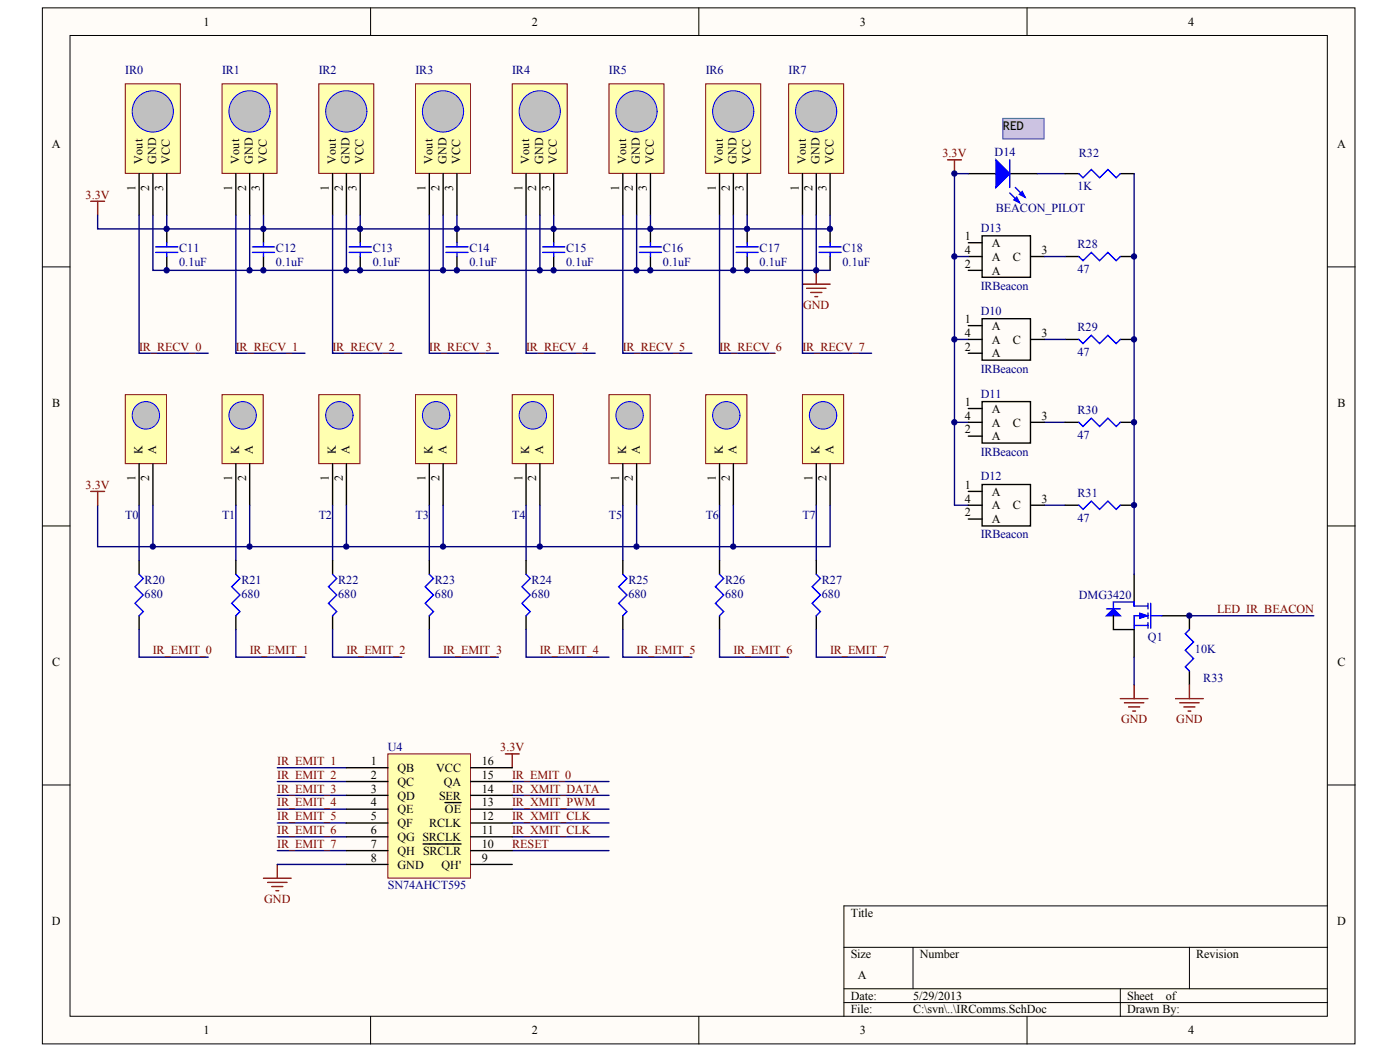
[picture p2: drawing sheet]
<svg xmlns="http://www.w3.org/2000/svg" width="271mm" height="204mm" viewBox="0 0 271 204" stroke-linecap="round" stroke-linejoin="round" font-family="sans-serif">
<defs><g id="words">
<g font-size="2.4">
<text x="39.4" y="5">1</text>
<text x="102.9" y="5">2</text>
<text x="166.4" y="5">3</text>
<text x="229.9" y="5">4</text>
<text x="10" y="28.7">A</text>
<text x="258.8" y="28.7">A</text>
<text x="186.7" y="46.4">1</text>
<text x="191.9" y="47.8">A</text>
<text x="186.7" y="49.1">4</text>
<text x="186.7" y="51.8">2</text>
<text x="191.9" y="50.4">A</text>
<text x="191.9" y="53.1">A</text>
<text x="196" y="50.4">C</text>
<text x="201.6" y="49.1">3</text>
<text x="186.7" y="62.5">1</text>
<text x="186.7" y="65.1">4</text>
<text x="191.9" y="63.8">A</text>
<text x="201.6" y="65.1">3</text>
<text x="186.7" y="67.8">2</text>
<text x="191.9" y="66.5">A</text>
<text x="191.9" y="69.2">A</text>
<text x="196" y="66.5">C</text>
<text x="10.1" y="78.8">B</text>
<text x="186.7" y="78.5">1</text>
<text x="186.7" y="81.2">4</text>
<text x="186.7" y="83.9">2</text>
<text x="191.9" y="79.8">A</text>
<text x="191.9" y="82.5">A</text>
<text x="196" y="82.5">C</text>
<text x="201.6" y="81.2">3</text>
<text x="258.8" y="78.8">B</text>
<text x="191.9" y="85.2">A</text>
<text x="186.7" y="94.5">1</text>
<text x="191.9" y="95.9">A</text>
<text x="186.7" y="97.2">4</text>
<text x="186.7" y="99.9">2</text>
<text x="191.9" y="98.6">A</text>
<text x="191.9" y="101.2">A</text>
<text x="196" y="98.6">C</text>
<text x="201.6" y="97.2">3</text>
<text x="10.1" y="128.9">C</text>
<text x="258.8" y="128.9">C</text>
<text x="71.7" y="148">1</text>
<text x="76.9" y="149.3">QB</text>
<text x="84.4" y="149.3">VCC</text>
<text x="93.2" y="148">16</text>
<text x="71.7" y="150.7">2</text>
<text x="71.7" y="153.3">3</text>
<text x="76.9" y="152">QC</text>
<text x="76.9" y="154.7">QD</text>
<text x="85" y="154.7">SER</text>
<text x="85.9" y="152">QA</text>
<text x="93.2" y="153.3">14</text>
<text x="93.2" y="150.7">15</text>
<text x="71.7" y="156">4</text>
<text x="71.7" y="158.7">5</text>
<text x="71.7" y="161.4">6</text>
<text x="76.9" y="157.4">QE</text>
<text x="76.9" y="160">QF</text>
<text x="83" y="160">RCLK</text>
<text x="86.1" y="157.4">OE</text>
<text x="93.2" y="161.4">11</text>
<text x="93.2" y="158.7">12</text>
<text x="93.2" y="156">13</text>
<text x="71.7" y="164">7</text>
<text x="71.7" y="166.7">8</text>
<text x="76.9" y="162.7">QG SRCLK</text>
<text x="76.9" y="165.4">QH SRCLR</text>
<text x="93.2" y="166.7">9</text>
<text x="93.2" y="164">10</text>
<text x="76.9" y="168">GND</text>
<text x="85.5" y="168">QH'</text>
<text x="10" y="179">D</text>
<text x="164.7" y="177.3">Title</text>
<text x="258.8" y="179">D</text>
<text x="164.7" y="185.4">Size</text>
<text x="178" y="185.4">Number</text>
<text x="231.5" y="185.4">Revision</text>
<text x="166" y="189.4">A</text>
<text x="164.7" y="193.4">Date:</text>
<text x="164.7" y="196.1">File:</text>
<text x="176.7" y="193.4">5/29/2013</text>
<text x="176.7" y="196.1">C:\svn\..\IRComms.SchDoc</text>
<text x="218.1" y="193.4">Sheet</text>
<text x="218.1" y="196.1">Drawn By:</text>
<text x="225.6" y="193.4">of</text>
<text x="39.4" y="200.1">1</text>
<text x="102.9" y="200.1">2</text>
<text x="166.4" y="200.1">3</text>
<text x="229.9" y="200.1">4</text>
</g>
<g font-size="2.4" fill="#000080">
<text x="24.2" y="14.4">IR0</text>
<text x="43" y="14.4">IR1</text>
<text x="61.7" y="14.4">IR2</text>
<text x="80.4" y="14.4">IR3</text>
<text x="99.1" y="14.4">IR4</text>
<text x="117.9" y="14.4">IR5</text>
<text x="136.6" y="14.4">IR6</text>
<text x="152.6" y="14.4">IR7</text>
<text x="192.5" y="30.1">D14</text>
<text x="208.8" y="30.4">R32</text>
<text x="192.7" y="41.1">BEACON_PILOT</text>
<text x="208.5" y="36.8">1K</text>
<text x="189.8" y="44.8">D13</text>
<text x="34.7" y="51.5">0.1uF</text>
<text x="34.7" y="48.8">C11</text>
<text x="53.4" y="51.5">0.1uF</text>
<text x="53.4" y="48.8">C12</text>
<text x="72.1" y="51.5">0.1uF</text>
<text x="72.1" y="48.8">C13</text>
<text x="90.8" y="51.5">0.1uF</text>
<text x="90.8" y="48.8">C14</text>
<text x="109.6" y="51.5">0.1uF</text>
<text x="109.6" y="48.8">C15</text>
<text x="128.3" y="51.5">0.1uF</text>
<text x="128.3" y="48.8">C16</text>
<text x="147" y="51.5">0.1uF</text>
<text x="147" y="48.8">C17</text>
<text x="163.1" y="51.5">0.1uF</text>
<text x="163.1" y="48.8">C18</text>
<text x="208.5" y="52.8">47</text>
<text x="208.5" y="48">R28</text>
<text x="189.8" y="56.1">IRBeacon</text>
<text x="189.8" y="60.9">D10</text>
<text x="208.5" y="64.1">R29</text>
<text x="208.5" y="68.9">47</text>
<text x="189.8" y="72.1">IRBeacon</text>
<text x="189.8" y="76.9">D11</text>
<text x="208.5" y="80.1">R30</text>
<text x="189.8" y="88.1">IRBeacon</text>
<text x="208.5" y="84.9">47</text>
<text x="189.8" y="92.9">D12</text>
<text x="24.2" y="100.4">T0</text>
<text x="43" y="100.4">T1</text>
<text x="61.7" y="100.4">T2</text>
<text x="80.4" y="100.4">T3</text>
<text x="99.1" y="100.4">T4</text>
<text x="117.9" y="100.4">T5</text>
<text x="136.6" y="100.4">T6</text>
<text x="155.3" y="100.4">T7</text>
<text x="208.5" y="101">47</text>
<text x="208.5" y="96.1">R31</text>
<text x="189.8" y="104.2">IRBeacon</text>
<text x="28" y="113">R20</text>
<text x="46.7" y="113">R21</text>
<text x="65.4" y="113">R22</text>
<text x="84.2" y="113">R23</text>
<text x="102.9" y="113">R24</text>
<text x="121.6" y="113">R25</text>
<text x="140.3" y="113">R26</text>
<text x="159" y="113">R27</text>
<text x="28" y="115.7">680</text>
<text x="46.7" y="115.7">680</text>
<text x="65.4" y="115.7">680</text>
<text x="84.2" y="115.7">680</text>
<text x="102.9" y="115.7">680</text>
<text x="121.6" y="115.7">680</text>
<text x="140.3" y="115.7">680</text>
<text x="159" y="115.7">680</text>
<text x="208.8" y="115.9">DMG3420</text>
<text x="222.2" y="123.9">Q1</text>
<text x="231.3" y="126.3">10K</text>
<text x="232.9" y="132">R33</text>
<text x="75.1" y="145.3">U4</text>
<text x="75.1" y="172.1">SN74AHCT595</text>
</g>
<g font-size="2.4" fill="#800000">
<text x="182.4" y="30.4">3.3V</text>
<text x="16.6" y="38.4">3.3V</text>
<text x="155.4" y="59.7">GND</text>
<text x="26.9" y="67.8">IR_RECV_0</text>
<text x="45.6" y="67.8">IR_RECV_1</text>
<text x="64.4" y="67.8">IR_RECV_2</text>
<text x="83.1" y="67.8">IR_RECV_3</text>
<text x="101.8" y="67.8">IR_RECV_4</text>
<text x="120.5" y="67.8">IR_RECV_5</text>
<text x="139.2" y="67.8">IR_RECV_6</text>
<text x="155.3" y="67.8">IR_RECV_7</text>
<text x="16.6" y="94.5">3.3V</text>
<text x="235.5" y="118.6">LED_IR_BEACON</text>
<text x="29.6" y="126.6">IR_EMIT_0</text>
<text x="48.3" y="126.6">IR_EMIT_1</text>
<text x="67" y="126.6">IR_EMIT_2</text>
<text x="85.8" y="126.6">IR_EMIT_3</text>
<text x="104.5" y="126.6">IR_EMIT_4</text>
<text x="123.2" y="126.6">IR_EMIT_5</text>
<text x="141.9" y="126.6">IR_EMIT_6</text>
<text x="160.6" y="126.6">IR_EMIT_7</text>
<text x="216.9" y="139.9">GND</text>
<text x="227.6" y="139.9">GND</text>
<text x="53.7" y="148">IR_EMIT_1</text>
<text x="96.8" y="145.3">3.3V</text>
<text x="53.7" y="150.7">IR_EMIT_2</text>
<text x="53.7" y="153.3">IR_EMIT_3</text>
<text x="99.1" y="150.7">IR_EMIT_0</text>
<text x="99.1" y="153.3">IR_XMIT_DATA</text>
<text x="53.7" y="156">IR_EMIT_4</text>
<text x="53.7" y="158.7">IR_EMIT_5</text>
<text x="53.7" y="161.4">IR_EMIT_6</text>
<text x="99.1" y="156">IR_XMIT_PWM</text>
<text x="99.1" y="161.4">IR_XMIT_CLK</text>
<text x="99.1" y="158.7">IR_XMIT_CLK</text>
<text x="53.7" y="164">IR_EMIT_7</text>
<text x="99.1" y="164">RESET</text>
<text x="51.1" y="174.7">GND</text>
</g>
<g font-size="2.3">
<text x="194.1" y="25.1">RED</text>
<text x="27.5" y="31.7" transform="rotate(-90 27.5 31.7)">Vout</text>
<text x="30.2" y="31.7" transform="rotate(-90 30.2 31.7)">GND</text>
<text x="32.9" y="31.7" transform="rotate(-90 32.9 31.7)">VCC</text>
<text x="46.3" y="31.7" transform="rotate(-90 46.3 31.7)">Vout</text>
<text x="48.9" y="31.7" transform="rotate(-90 48.9 31.7)">GND</text>
<text x="51.6" y="31.7" transform="rotate(-90 51.6 31.7)">VCC</text>
<text x="65" y="31.7" transform="rotate(-90 65 31.7)">Vout</text>
<text x="67.7" y="31.7" transform="rotate(-90 67.7 31.7)">GND</text>
<text x="70.3" y="31.7" transform="rotate(-90 70.3 31.7)">VCC</text>
<text x="83.7" y="31.7" transform="rotate(-90 83.7 31.7)">Vout</text>
<text x="86.4" y="31.7" transform="rotate(-90 86.4 31.7)">GND</text>
<text x="89.1" y="31.7" transform="rotate(-90 89.1 31.7)">VCC</text>
<text x="102.4" y="31.7" transform="rotate(-90 102.4 31.7)">Vout</text>
<text x="105.1" y="31.7" transform="rotate(-90 105.1 31.7)">GND</text>
<text x="107.8" y="31.7" transform="rotate(-90 107.8 31.7)">VCC</text>
<text x="121.2" y="31.7" transform="rotate(-90 121.2 31.7)">Vout</text>
<text x="123.8" y="31.7" transform="rotate(-90 123.8 31.7)">GND</text>
<text x="126.5" y="31.7" transform="rotate(-90 126.5 31.7)">VCC</text>
<text x="139.9" y="31.7" transform="rotate(-90 139.9 31.7)">Vout</text>
<text x="142.6" y="31.7" transform="rotate(-90 142.6 31.7)">GND</text>
<text x="145.2" y="31.7" transform="rotate(-90 145.2 31.7)">VCC</text>
<text x="155.9" y="31.7" transform="rotate(-90 155.9 31.7)">Vout</text>
<text x="158.6" y="31.7" transform="rotate(-90 158.6 31.7)">GND</text>
<text x="161.3" y="31.7" transform="rotate(-90 161.3 31.7)">VCC</text>
<text x="26.2" y="37" transform="rotate(-90 26.2 37)">1</text>
<text x="28.9" y="37" transform="rotate(-90 28.9 37)">2</text>
<text x="31.6" y="37" transform="rotate(-90 31.6 37)">3</text>
<text x="44.9" y="37" transform="rotate(-90 44.9 37)">1</text>
<text x="47.6" y="37" transform="rotate(-90 47.6 37)">2</text>
<text x="50.3" y="37" transform="rotate(-90 50.3 37)">3</text>
<text x="63.7" y="37" transform="rotate(-90 63.7 37)">1</text>
<text x="66.3" y="37" transform="rotate(-90 66.3 37)">2</text>
<text x="69" y="37" transform="rotate(-90 69 37)">3</text>
<text x="82.4" y="37" transform="rotate(-90 82.4 37)">1</text>
<text x="85.1" y="37" transform="rotate(-90 85.1 37)">2</text>
<text x="87.7" y="37" transform="rotate(-90 87.7 37)">3</text>
<text x="101.1" y="37" transform="rotate(-90 101.1 37)">1</text>
<text x="103.8" y="37" transform="rotate(-90 103.8 37)">2</text>
<text x="106.4" y="37" transform="rotate(-90 106.4 37)">3</text>
<text x="119.8" y="37" transform="rotate(-90 119.8 37)">1</text>
<text x="122.5" y="37" transform="rotate(-90 122.5 37)">2</text>
<text x="125.2" y="37" transform="rotate(-90 125.2 37)">3</text>
<text x="138.5" y="37" transform="rotate(-90 138.5 37)">1</text>
<text x="141.2" y="37" transform="rotate(-90 141.2 37)">2</text>
<text x="143.9" y="37" transform="rotate(-90 143.9 37)">3</text>
<text x="154.6" y="37" transform="rotate(-90 154.6 37)">1</text>
<text x="157.3" y="37" transform="rotate(-90 157.3 37)">2</text>
<text x="159.9" y="37" transform="rotate(-90 159.9 37)">3</text>
<text x="27.5" y="87.9" transform="rotate(-90 27.5 87.9)">K</text>
<text x="30.2" y="87.9" transform="rotate(-90 30.2 87.9)">A</text>
<text x="46.3" y="87.9" transform="rotate(-90 46.3 87.9)">K</text>
<text x="48.9" y="87.9" transform="rotate(-90 48.9 87.9)">A</text>
<text x="65" y="87.9" transform="rotate(-90 65 87.9)">K</text>
<text x="67.7" y="87.9" transform="rotate(-90 67.7 87.9)">A</text>
<text x="83.7" y="87.9" transform="rotate(-90 83.7 87.9)">K</text>
<text x="86.4" y="87.9" transform="rotate(-90 86.4 87.9)">A</text>
<text x="102.4" y="87.9" transform="rotate(-90 102.4 87.9)">K</text>
<text x="105.1" y="87.9" transform="rotate(-90 105.1 87.9)">A</text>
<text x="121.2" y="87.9" transform="rotate(-90 121.2 87.9)">K</text>
<text x="123.8" y="87.9" transform="rotate(-90 123.8 87.9)">A</text>
<text x="139.9" y="87.9" transform="rotate(-90 139.9 87.9)">K</text>
<text x="142.6" y="87.9" transform="rotate(-90 142.6 87.9)">A</text>
<text x="158.6" y="87.9" transform="rotate(-90 158.6 87.9)">K</text>
<text x="161.3" y="87.9" transform="rotate(-90 161.3 87.9)">A</text>
<text x="26.2" y="93.1" transform="rotate(-90 26.2 93.1)">1</text>
<text x="28.9" y="93.1" transform="rotate(-90 28.9 93.1)">2</text>
<text x="44.9" y="93.1" transform="rotate(-90 44.9 93.1)">1</text>
<text x="47.6" y="93.1" transform="rotate(-90 47.6 93.1)">2</text>
<text x="63.7" y="93.1" transform="rotate(-90 63.7 93.1)">1</text>
<text x="66.3" y="93.1" transform="rotate(-90 66.3 93.1)">2</text>
<text x="82.4" y="93.1" transform="rotate(-90 82.4 93.1)">1</text>
<text x="85.1" y="93.1" transform="rotate(-90 85.1 93.1)">2</text>
<text x="101.1" y="93.1" transform="rotate(-90 101.1 93.1)">1</text>
<text x="103.8" y="93.1" transform="rotate(-90 103.8 93.1)">2</text>
<text x="119.8" y="93.1" transform="rotate(-90 119.8 93.1)">1</text>
<text x="122.5" y="93.1" transform="rotate(-90 122.5 93.1)">2</text>
<text x="138.5" y="93.1" transform="rotate(-90 138.5 93.1)">1</text>
<text x="141.2" y="93.1" transform="rotate(-90 141.2 93.1)">2</text>
<text x="157.3" y="93.1" transform="rotate(-90 157.3 93.1)">1</text>
<text x="159.9" y="93.1" transform="rotate(-90 159.9 93.1)">2</text>
</g>
</g></defs>
<g fill="#fffcf8" stroke="#000" stroke-width=".19">
<path d="M8.2 1.5h254v200.5h-254z"/>
<path d="M13.5 6.9h243.4v189.7h-243.4z"/>
</g>
<g fill="none" stroke="#000" stroke-width=".19">
<path d="M71.7 1.5v5.4M135.2 1.5v5.4M198.8 1.5v5.4M8.2 51.6h5.3M256.9 51.6h5.4M8.2 101.7h5.3M256.9 101.7h5.4M8.2 151.9h5.3M256.9 151.9h5.4M256.9 175.3h-93.6v21.3M71.7 196.6v5.4M135.2 196.6v5.4"/>
<path d="M163.3 183.3h93.6M163.3 191.3h93.6M163.3 194h93.6M176.7 183.3v8M198.8 196.6v5.4M216.8 191.3v5.3M230.2 183.3v8"/>
</g>
<path d="M24.2 16.2h10.7v17.3h-10.7z" fill="#ffffb0" stroke="#800000" stroke-width=".19"/>
<path d="M26.9 33.6v8M29.6 33.6v8M32.3 33.6v8" fill="none" stroke="#000" stroke-width=".27"/>
<circle cx="29.6" cy="21.6" r="4" fill="#c0c0c0" stroke="#00f" stroke-width=".19"/>
<path d="M43 16.2h10.6v17.3h-10.6z" fill="#ffffb0" stroke="#800000" stroke-width=".19"/>
<path d="M45.6 33.6v8M48.3 33.6v8M51 33.6v8" fill="none" stroke="#000" stroke-width=".27"/>
<circle cx="48.3" cy="21.6" r="4" fill="#c0c0c0" stroke="#00f" stroke-width=".19"/>
<path d="M61.7 16.2h10.6v17.3h-10.6z" fill="#ffffb0" stroke="#800000" stroke-width=".19"/>
<path d="M64.4 33.6v8M67 33.6v8M69.7 33.6v8" fill="none" stroke="#000" stroke-width=".27"/>
<circle cx="67" cy="21.6" r="4" fill="#c0c0c0" stroke="#00f" stroke-width=".19"/>
<path d="M80.4 16.2h10.7v17.3h-10.7z" fill="#ffffb0" stroke="#800000" stroke-width=".19"/>
<path d="M83.1 33.6v8M85.8 33.6v8M88.4 33.6v8" fill="none" stroke="#000" stroke-width=".27"/>
<circle cx="85.7" cy="21.6" r="4" fill="#c0c0c0" stroke="#00f" stroke-width=".19"/>
<path d="M99.1 16.2h10.7v17.3h-10.7z" fill="#ffffb0" stroke="#800000" stroke-width=".19"/>
<path d="M101.8 33.6v8M104.5 33.6v8M107.2 33.6v8" fill="none" stroke="#000" stroke-width=".27"/>
<circle cx="104.4" cy="21.6" r="4" fill="#c0c0c0" stroke="#00f" stroke-width=".19"/>
<path d="M117.9 16.2h10.6v17.3h-10.6z" fill="#ffffb0" stroke="#800000" stroke-width=".19"/>
<path d="M120.5 33.6v8M123.2 33.6v8M125.9 33.6v8" fill="none" stroke="#000" stroke-width=".27"/>
<circle cx="123.2" cy="21.6" r="4" fill="#c0c0c0" stroke="#00f" stroke-width=".19"/>
<path d="M136.6 16.2h10.6v17.3h-10.6z" fill="#ffffb0" stroke="#800000" stroke-width=".19"/>
<path d="M139.2 33.6v8M141.9 33.6v8M144.6 33.6v8" fill="none" stroke="#000" stroke-width=".27"/>
<circle cx="141.9" cy="21.6" r="4" fill="#c0c0c0" stroke="#00f" stroke-width=".19"/>
<path d="M152.6 16.2h10.7v17.3h-10.7z" fill="#ffffb0" stroke="#800000" stroke-width=".19"/>
<path d="M155.3 33.6v8M158 33.6v8M160.6 33.6v8" fill="none" stroke="#000" stroke-width=".27"/>
<circle cx="157.9" cy="21.6" r="4" fill="#c0c0c0" stroke="#00f" stroke-width=".19"/>
<g fill="none" stroke="#000080" stroke-width=".27">
<path d="M18.9 41.6v2.7h13.4M26.9 41.6v26.7h13.4M29.6 41.6v10.7h18.7v-10.7M32.3 41.6v2.7h128.3v-2.7M45.6 41.6v26.7h13.4M48.3 52.3h18.7M51 41.6v2.7M64.4 41.6v26.7h13.3M67 41.6v10.7M69.7 41.6v2.7M83.1 41.6v26.7h13.4M85.8 41.6v10.7h-18.8"/>
<path d="M88.4 41.6v2.7M101.8 41.6v26.7h13.4M104.5 41.6v10.7h-18.7M107.2 41.6v2.7M120.5 41.6v26.7h13.4M123.2 41.6v10.7h-18.7M125.9 41.6v2.7M139.2 41.6v26.7h10.7M141.9 41.6v10.7h-18.7M141.9 52.3h18.7M144.6 41.6v2.7M155.3 41.6v26.7h13.4"/>
<path d="M158 41.6v10.7"/>
</g>
<path d="M17.6 38.9h2.6M18.9 38.9v2.7M183.4 30.9h2.7M184.7 30.9v2.7M155.3 55h5.3M156.1 55.8h3.7M156.9 56.6h2.1M157.7 57.4h.5M158 52.3v2.7" fill="none" stroke="#800000" stroke-width=".27"/>
<g fill="none" stroke="#000" stroke-width=".27">
<path d="M32.3 44.3v2.7M32.3 49.6v2.7M51 44.3v2.7M51 49.6v2.7M69.7 44.3v2.7M69.7 49.6v2.7M88.4 44.3v2.7M88.4 49.6v2.7M107.2 44.3v2.7M107.2 49.6v2.7M125.9 44.3v2.7M125.9 49.6v2.7"/>
<path d="M144.6 44.3v2.7M144.6 49.6v2.7M160.6 44.3v2.7M160.6 49.6v2.7"/>
</g>
<g fill="none" stroke="#00f" stroke-width=".27">
<path d="M30.1 47.8h4.3M30.1 48.8h4.3M32.3 47v.8M32.3 48.8v.8M48.9 47.8h4.2M48.9 48.8h4.2M51 47v.8M51 48.8v.8M67.6 47.8h4.3M67.6 48.8h4.3M69.7 47v.8M69.7 48.8v.8"/>
<path d="M86.3 47.8h4.3M86.3 48.8h4.3M88.4 47v.8M88.4 48.8v.8M105 47.8h4.3M105 48.8h4.3M107.2 47v.8M107.2 48.8v.8M123.7 47.8h4.3M123.7 48.8h4.3M125.9 47v.8M125.9 48.8v.8"/>
<path d="M142.5 47.8h4.2M142.5 48.8h4.2M144.6 47v.8M144.6 48.8v.8M158.5 47.8h4.3M158.5 48.8h4.3M160.6 47v.8M160.6 48.8v.8"/>
</g>
<path d="M24.2 76.4h8v13.3h-8z" fill="#ffffb0" stroke="#800000" stroke-width=".19"/>
<path d="M26.9 89.7v8M29.6 89.7v8" fill="none" stroke="#000" stroke-width=".27"/>
<circle cx="28.2" cy="80.4" r="2.65" fill="#c0c0c0" stroke="#00f" stroke-width=".19"/>
<path d="M43 76.4h7.9v13.3h-7.9z" fill="#ffffb0" stroke="#800000" stroke-width=".19"/>
<path d="M45.6 89.7v8M48.3 89.7v8" fill="none" stroke="#000" stroke-width=".27"/>
<circle cx="46.9" cy="80.4" r="2.65" fill="#c0c0c0" stroke="#00f" stroke-width=".19"/>
<path d="M61.7 76.4h8v13.3h-8z" fill="#ffffb0" stroke="#800000" stroke-width=".19"/>
<path d="M64.4 89.7v8M67 89.7v8" fill="none" stroke="#000" stroke-width=".27"/>
<circle cx="65.7" cy="80.4" r="2.65" fill="#c0c0c0" stroke="#00f" stroke-width=".19"/>
<path d="M80.4 76.4h8v13.3h-8z" fill="#ffffb0" stroke="#800000" stroke-width=".19"/>
<path d="M83.1 89.7v8M85.8 89.7v8" fill="none" stroke="#000" stroke-width=".27"/>
<circle cx="84.4" cy="80.4" r="2.65" fill="#c0c0c0" stroke="#00f" stroke-width=".19"/>
<path d="M99.1 76.4h8v13.3h-8z" fill="#ffffb0" stroke="#800000" stroke-width=".19"/>
<path d="M101.8 89.7v8M104.5 89.7v8" fill="none" stroke="#000" stroke-width=".27"/>
<circle cx="103.1" cy="80.4" r="2.65" fill="#c0c0c0" stroke="#00f" stroke-width=".19"/>
<path d="M117.9 76.4h7.9v13.3h-7.9z" fill="#ffffb0" stroke="#800000" stroke-width=".19"/>
<path d="M120.5 89.7v8M123.2 89.7v8" fill="none" stroke="#000" stroke-width=".27"/>
<circle cx="121.8" cy="80.4" r="2.65" fill="#c0c0c0" stroke="#00f" stroke-width=".19"/>
<path d="M136.6 76.4h7.9v13.3h-7.9z" fill="#ffffb0" stroke="#800000" stroke-width=".19"/>
<path d="M139.2 89.7v8M141.9 89.7v8" fill="none" stroke="#000" stroke-width=".27"/>
<circle cx="140.6" cy="80.4" r="2.65" fill="#c0c0c0" stroke="#00f" stroke-width=".19"/>
<path d="M155.3 76.4h8v13.3h-8z" fill="#ffffb0" stroke="#800000" stroke-width=".19"/>
<path d="M158 89.7v8M160.6 89.7v8" fill="none" stroke="#000" stroke-width=".27"/>
<circle cx="159.3" cy="80.4" r="2.65" fill="#c0c0c0" stroke="#00f" stroke-width=".19"/>
<g fill="none" stroke="#000080" stroke-width=".27">
<path d="M187.4 33.6h-2.7v32.1M200.8 33.6h5.3M219.5 33.6v77.5M187.4 65.7h-2.7v32h2.7M202.1 65.7h4M18.9 97.7v8.1h10.7v-8.1M26.9 97.7v10.7M45.6 97.7v10.7M48.3 97.7v8.1h-18.7M64.4 97.7v10.7M67 97.7v8.1h-18.7M83.1 97.7v10.7"/>
<path d="M85.8 97.7v8.1h-18.8M101.8 97.7v10.7M104.5 97.7v8.1h-18.7M120.5 97.7v10.7M123.2 97.7v8.1h-18.7M139.2 97.7v10.7M141.9 97.7v8.1h-18.7M158 97.7v10.7M160.6 97.7v8.1h-18.7M184.7 81.7h2.7M202.1 81.7h4M202.1 97.7h4"/>
<path d="M230.2 119.1h24.1M26.9 121.8v5.3h13.4M45.6 121.8v5.3h13.4M64.4 121.8v5.3h13.3M83.1 121.8v5.3h13.4M101.8 121.8v5.3h16.1M120.5 121.8v5.3h13.4M139.2 121.8v5.3h13.4M158 121.8v5.3h13.3M219.5 127.1v5.4M53.7 156.5h13.3M53.7 159.2h13.3"/>
<path d="M53.7 153.9h13.3M53.7 151.2h13.3M53.7 148.5h13.3M99.1 156.5h18.8M99.1 159.2h18.8M99.1 153.9h18.8M99.1 151.2h18.8M53.7 161.9h13.3M53.7 164.6h13.3M53.7 167.2h13.3M99.1 161.9h18.8M99.1 164.6h18.8"/>
</g>
<g fill="none" stroke="#800000" stroke-width=".27">
<path d="M17.6 95.1h2.6M18.9 95.1v2.6M216.8 135.2h5.4M217.6 136h3.8M218.4 136.8h2.2M219.2 137.6h.6M219.5 132.5v2.7M227.5 135.2h5.4M228.3 136h3.8M229.1 136.8h2.2M229.9 137.6h.5M230.2 132.5v2.7"/>
<path d="M97.8 145.9h2.7M99.1 145.9v2.6M51 169.9h5.3M51.8 170.7h3.7M52.6 171.5h2.1M53.4 172.3h.5M53.7 167.2v2.7"/>
</g>
<g fill="none" stroke="#000" stroke-width=".27">
<path d="M187.4 33.6h5.3M195.4 33.6h5.4M206.1 33.6h2.7M216.8 33.6h2.7M187.4 49.6h2.7M187.4 47h2.7M187.4 52.3h2.7M190.1 45.6h9.3v8h-9.3zM199.4 49.6h2.7M206.1 49.6h2.7M216.8 49.6h2.7M187.4 65.7h2.7"/>
<path d="M187.4 63h2.7M187.4 68.3h2.7M187.4 79h2.7M190.1 61.7h9.3v8h-9.3zM190.1 77.7h9.3v8h-9.3zM199.4 65.7h2.7M206.1 65.7h2.7M216.8 65.7h2.7M187.4 81.7h2.7M187.4 97.7h2.7M187.4 84.4h2.7M187.4 95.1h2.7"/>
<path d="M190.1 93.7h9.3v8h-9.3zM199.4 81.7h2.7M199.4 97.7h2.7M206.1 81.7h2.7M206.1 97.7h2.7M216.8 81.7h2.7M216.8 97.7h2.7M26.9 108.4v2.7M26.9 119.1v2.7M45.6 108.4v2.7M45.6 119.1v2.7M64.4 108.4v2.7"/>
<path d="M64.4 119.1v2.7M83.1 108.4v2.7M83.1 119.1v2.7M101.8 108.4v2.7M101.8 119.1v2.7M120.5 108.4v2.7M120.5 119.1v2.7M139.2 108.4v2.7M139.2 119.1v2.7M158 108.4v2.7M158 119.1v2.7M187.4 100.4h2.7"/>
<path d="M215.5 119.1v2.7h4v5.3M219.5 111.1v5.3M224.8 119.1h5.4v2.7M230.2 129.8v2.7"/>
</g>
<g fill="none" stroke="#00f" stroke-width=".27">
<path d="M195.4 37.3l1.9 1.9M195.4 30.9v5.4M196.5 36.3l1.9 1.8M208.8 33.6l.8 .8 1.6-1.6 1.6 1.6 1.6-1.6 1.6 1.6 .8-.8M208.8 49.6l.8 .8 1.6-1.6 1.6 1.6 1.6-1.6 1.6 1.6 .8-.8M208.8 65.7l.8 .8 1.6-1.6 1.6 1.6 1.6-1.6 1.6 1.6 .8-.8M208.8 81.7l.8 .8 1.6-1.6 1.6 1.6 1.6-1.6 1.6 1.6 .8-.8M208.8 97.7l.8 .8 1.6-1.6 1.6 1.6 1.6-1.6 1.6 1.6 .8-.8M26.9 111.1l.8 .8-1.6 1.6 1.6 1.6-1.6 1.6 1.6 1.6-.8 .8M45.6 111.1l.8 .8-1.6 1.6 1.6 1.6-1.6 1.6 1.6 1.6-.8 .8M64.4 111.1l.8 .8-1.6 1.6 1.6 1.6-1.6 1.6 1.6 1.6-.8 .8M83.1 111.1l.8 .8-1.6 1.6 1.6 1.6-1.6 1.6 1.6 1.6-.8 .8"/>
<path d="M101.8 111.1l.8 .8-1.6 1.6 1.6 1.6-1.6 1.6 1.6 1.6-.8 .8M120.5 111.1l.8 .8-1.6 1.6 1.6 1.6-1.6 1.6 1.6 1.6-.8 .8M139.2 111.1l.9 .8-1.7 1.6 1.7 1.6-1.7 1.6 1.7 1.6-.9 .8M158 111.1l.8 .8-1.6 1.6 1.6 1.6-1.6 1.6 1.6 1.6-.8 .8M214.1 117.8h2.7M222.2 117.3h-2.7v-.9h-4v1.4M222.2 119.1h-2.7v2.7M222.2 116.7v1.1M222.2 118.6v1.1M222.7 119.1h2.1M222.7 116.7v4.8M219.5 121h2.7"/>
<path d="M222.2 120.5v1M230.2 121.8l-.8 .8 1.6 1.6-1.6 1.6 1.6 1.6-1.6 1.6 .8 .8"/>
</g>
<path d="M220.6 118.6l1.6 .5-1.6 .6z" fill="#00f" stroke="#00f" stroke-width=".19"/>
<g fill="#00f" stroke="#00f" stroke-width=".27">
<path d="M214.1 119.1l1.4-1.3 1.3 1.3z"/>
<path d="M192.7 30.9l2.7 2.7-2.7 2.7z"/>
<path d="M197.3 37.6l.5-.5 .6 1z"/>
<path d="M196.2 38.7l.5-.6 .6 1.1z"/>
</g>
<path d="M75.1 145.9h16v24h-16z" fill="#ffffb0" stroke="#800000" stroke-width=".19"/>
<g fill="none" stroke="#000" stroke-width=".27">
<path d="M67 148.5h8.1M67 151.2h8.1M67 153.9h8.1M67 156.5h8.1M67 159.2h8.1M86.1 155.3h3.1M91.1 148.5h8M91.1 151.2h8M91.1 153.9h8M91.1 156.5h8M91.1 159.2h8M67 161.9h8.1"/>
<path d="M67 164.6h8.1M67 167.2h8.1M81.9 163.3h7.3M91.1 161.9h8M91.1 164.6h8M91.1 167.2h8"/>
</g>
<path d="M194.1 22.9h7.9v4h-7.9z" fill="#ccc3e1" stroke="#0075ad" stroke-width=".19"/>
<path d="M184.7 49.6h2.7M202.1 49.6h4" fill="none" stroke="#000080" stroke-width=".27"/>
<g fill="#000080" stroke="#000080" stroke-width=".19">
<circle cx="29.6" cy="105.7" r=".51"/>
<circle cx="32.2" cy="52.3" r=".51"/>
<circle cx="32.2" cy="44.3" r=".51"/>
<circle cx="48.3" cy="105.7" r=".51"/>
<circle cx="48.3" cy="52.3" r=".51"/>
<circle cx="51" cy="52.3" r=".51"/>
<circle cx="51" cy="44.3" r=".51"/>
<circle cx="67" cy="105.7" r=".51"/>
<circle cx="67" cy="52.3" r=".51"/>
<circle cx="69.7" cy="52.3" r=".51"/>
<circle cx="69.7" cy="44.3" r=".51"/>
<circle cx="85.7" cy="105.7" r=".51"/>
<circle cx="85.7" cy="52.3" r=".51"/>
<circle cx="88.4" cy="52.3" r=".51"/>
<circle cx="88.4" cy="44.3" r=".51"/>
<circle cx="104.5" cy="105.7" r=".51"/>
<circle cx="104.4" cy="52.3" r=".51"/>
<circle cx="107.1" cy="52.3" r=".51"/>
<circle cx="107.1" cy="44.3" r=".51"/>
<circle cx="123.2" cy="105.7" r=".51"/>
<circle cx="123.2" cy="52.3" r=".51"/>
<circle cx="125.8" cy="52.3" r=".51"/>
<circle cx="125.8" cy="44.3" r=".51"/>
<circle cx="141.9" cy="105.7" r=".51"/>
<circle cx="141.9" cy="52.3" r=".51"/>
<circle cx="144.6" cy="52.3" r=".51"/>
<circle cx="144.6" cy="44.3" r=".51"/>
<circle cx="157.9" cy="52.3" r=".51"/>
<circle cx="160.6" cy="44.3" r=".51"/>
<circle cx="184.7" cy="81.7" r=".51"/>
<circle cx="184.7" cy="65.7" r=".51"/>
<circle cx="184.7" cy="49.6" r=".51"/>
<circle cx="184.7" cy="33.6" r=".51"/>
<circle cx="219.5" cy="97.7" r=".51"/>
<circle cx="219.4" cy="81.7" r=".51"/>
<circle cx="219.4" cy="65.7" r=".51"/>
<circle cx="219.4" cy="49.6" r=".51"/>
<circle cx="230.2" cy="119.1" r=".51"/>
</g>
<use href="#words"/>
</svg>
